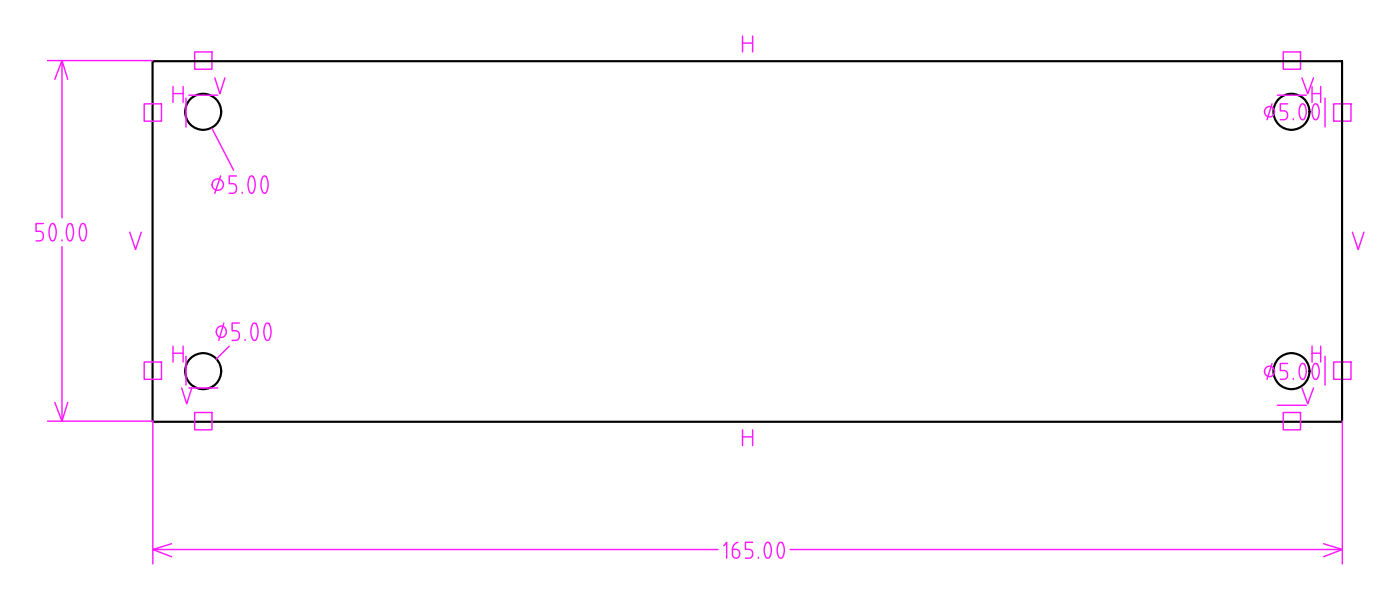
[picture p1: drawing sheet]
<svg xmlns="http://www.w3.org/2000/svg" width="194mm" height="83mm" viewBox="0 0 194 83" stroke-linecap="round" stroke-linejoin="round" font-family="sans-serif">
<g fill="none" stroke="#ff19ff" stroke-width=".2">
<path d="M6.6 8.4h14.6M8.6 8.4l-1 2.6M9.4 11l-.8-2.6v21.8M20 14.4h2.4v2.4h-2.4zM24 12v2.2M24 13h1.4M25.4 12v2.2M25.8 13.6v4M26.2 13.2h4M27 7.2h2.4v2.4h-2.4zM29.4 17.8l3 5.8M29.8 10.8l.7 2.2 .7-2.2"/>
<path d="M103 5v2.2M103 6h1.4M104.4 5v2.2M176.4 14.4l-.6 2.2M177.2 13.2h4M178 7.2h2.4v2.4h-2.4zM178.6 14.4h-1v1h.5a.62 .62 0 0 1 .5 .6 .62 .62 0 0 1-.5 .6h-.5M179.4 16.5v.1M180.5 14.5l.3-.1a1.61 1.61 0 0 1 0 2.2h-.2a1.7 1.7 0 0 1-.1-2.1zM180.6 10.8l.8 2.2 .8-2.2M182 13h1.2M182 12v2.2"/>
<path d="M182.3 14.5l.3-.1a1.61 1.61 0 0 1 0 2.2h-.2a1.7 1.7 0 0 1-.1-2.1zM183.2 12v2.2M183.8 13.6v4M185 14.4h2.4v2.4h-2.4zM6 31h-1v1.1h.5a.7 .7 0 0 1 .5 .6 .7 .7 0 0 1-.4 .7h-.6M7.1 31.1l.3-.1a1.92 1.92 0 0 1 .2 2.3 .3 .3 0 0 1-.6 0 2.32 2.32 0 0 1 .1-2.2zM8.6 33.3v.1M8.6 34.2v24.2M9.5 31.1l.3-.1a1.92 1.92 0 0 1 .2 2.3 .3 .3 0 0 1-.6 0 2.32 2.32 0 0 1 .1-2.2zM11.3 31.1l.3-.1a1.92 1.92 0 0 1 .1 2.3 .3 .3 0 0 1-.4 0 2.32 2.32 0 0 1 0-2.2zM18 32.2l.8 2.4 .8-2.4M30.6 24.4l-.8 2.4"/>
<path d="M32.8 24.4h-1v1.1h.5a.7 .7 0 0 1 .5 .6 .7 .7 0 0 1-.4 .7h-.6M33.6 26.7v.1M34.7 24.5l.3-.1a1.92 1.92 0 0 1 .2 2.3 .3 .3 0 0 1-.6 0 2.32 2.32 0 0 1 .1-2.2zM36.5 24.5l.3-.1a1.92 1.92 0 0 1 .1 2.3 .3 .3 0 0 1-.4 0 2.32 2.32 0 0 1 0-2.2zM187.6 32.2l.8 2.4 .8-2.4M6.6 58.4h14.6v19.8M7.6 55.8l1 2.6M9.4 55.8l-.8 2.6M20 50.2h2.4v2.4h-2.4zM24 48v2.2M24 49h1.4M25.2 53.8l.7 2.2 .7-2.2"/>
<path d="M25.4 48v2.2M25.8 49.4v4M26.2 53.8h4M27 57.2h2.4v2.4h-2.4zM30.2 45.4a.77 .77 0 0 1 1.2 .2 .77 .77 0 0 1-.4 1.1 .77 .77 0 0 1-.9-.3 .77 .77 0 0 1 .1-1zM31.1 44.8l-.8 2.4M31.8 48l-1.8 1.8M33.2 44.8h-1v1.1h.5a.7 .7 0 0 1 .5 .6 .7 .7 0 0 1-.4 .7h-.6M34 47.1v.1M35.1 44.9l.3-.1a1.92 1.92 0 0 1 .2 2.3 .3 .3 0 0 1-.6 0 2.32 2.32 0 0 1 .1-2.2zM36.9 44.9l.3-.1a1.92 1.92 0 0 1 .1 2.3 .3 .3 0 0 1-.4 0 2.32 2.32 0 0 1 0-2.2zM103 59.6v2.2"/>
<path d="M104.4 59.6v2.2M176.4 50.4l-.6 2.2M177.2 56.2h4M178 57.2h2.4v2.4h-2.4zM178.6 50.4h-1v1h.5a.62 .62 0 0 1 .5 .6 .62 .62 0 0 1-.5 .6h-.5M179.4 52.5v.1M180.5 50.5l.3-.1a1.61 1.61 0 0 1 0 2.2h-.2a1.7 1.7 0 0 1-.1-2.1zM180.6 53.8l.8 2.2 .8-2.2M182 49h1.2M182 48v2.2M182.3 50.5l.3-.1a1.61 1.61 0 0 1 0 2.2h-.2a1.7 1.7 0 0 1-.1-2.1zM183.2 48v2.2"/>
<path d="M183.8 49.4v4M185 50.2h2.4v2.4h-2.4zM186.2 58.4v19.8M21.2 76.2l2.6 1M23.8 75.4l-2.6 .8h78.4M100.4 75.7l.4-.5v2.2M101.6 76.2h.5a.6 .6 0 0 1 .5 .7 .6 .6 0 0 1-.7 .5l-.3-.3zM102.4 75.2a1.03 1.03 0 0 0-.8 1M103 60.6h1.4M104.4 75.2h-1v1h.5a.62 .62 0 0 1 .5 .6 .62 .62 0 0 1-.5 .6h-.5M105.2 77.3v.1M106.3 75.3l.3-.1a1.61 1.61 0 0 1 0 2.2h-.2a1.7 1.7 0 0 1-.1-2.1z"/>
<path d="M108.1 75.3l.3-.1a1.61 1.61 0 0 1 0 2.2h-.2a1.7 1.7 0 0 1-.1-2.1zM109.6 76.2h76.6M183.6 75.4l2.6 .8M186.2 76.2l-2.6 1"/>
<circle cx="176.1" cy="15.5" r=".71"/>
<circle cx="30.2" cy="25.6" r=".8"/>
<circle cx="176.1" cy="51.5" r=".71"/>
</g>
<g fill="none" stroke="#000" stroke-width=".3">
<path d="M21.2 8.5h165v50h-165z"/>
<circle cx="28.2" cy="15.5" r="2.5"/>
<circle cx="179.1" cy="15.5" r="2.5"/>
<circle cx="28.2" cy="51.5" r="2.5"/>
<circle cx="179.1" cy="51.5" r="2.5"/>
</g>
</svg>
